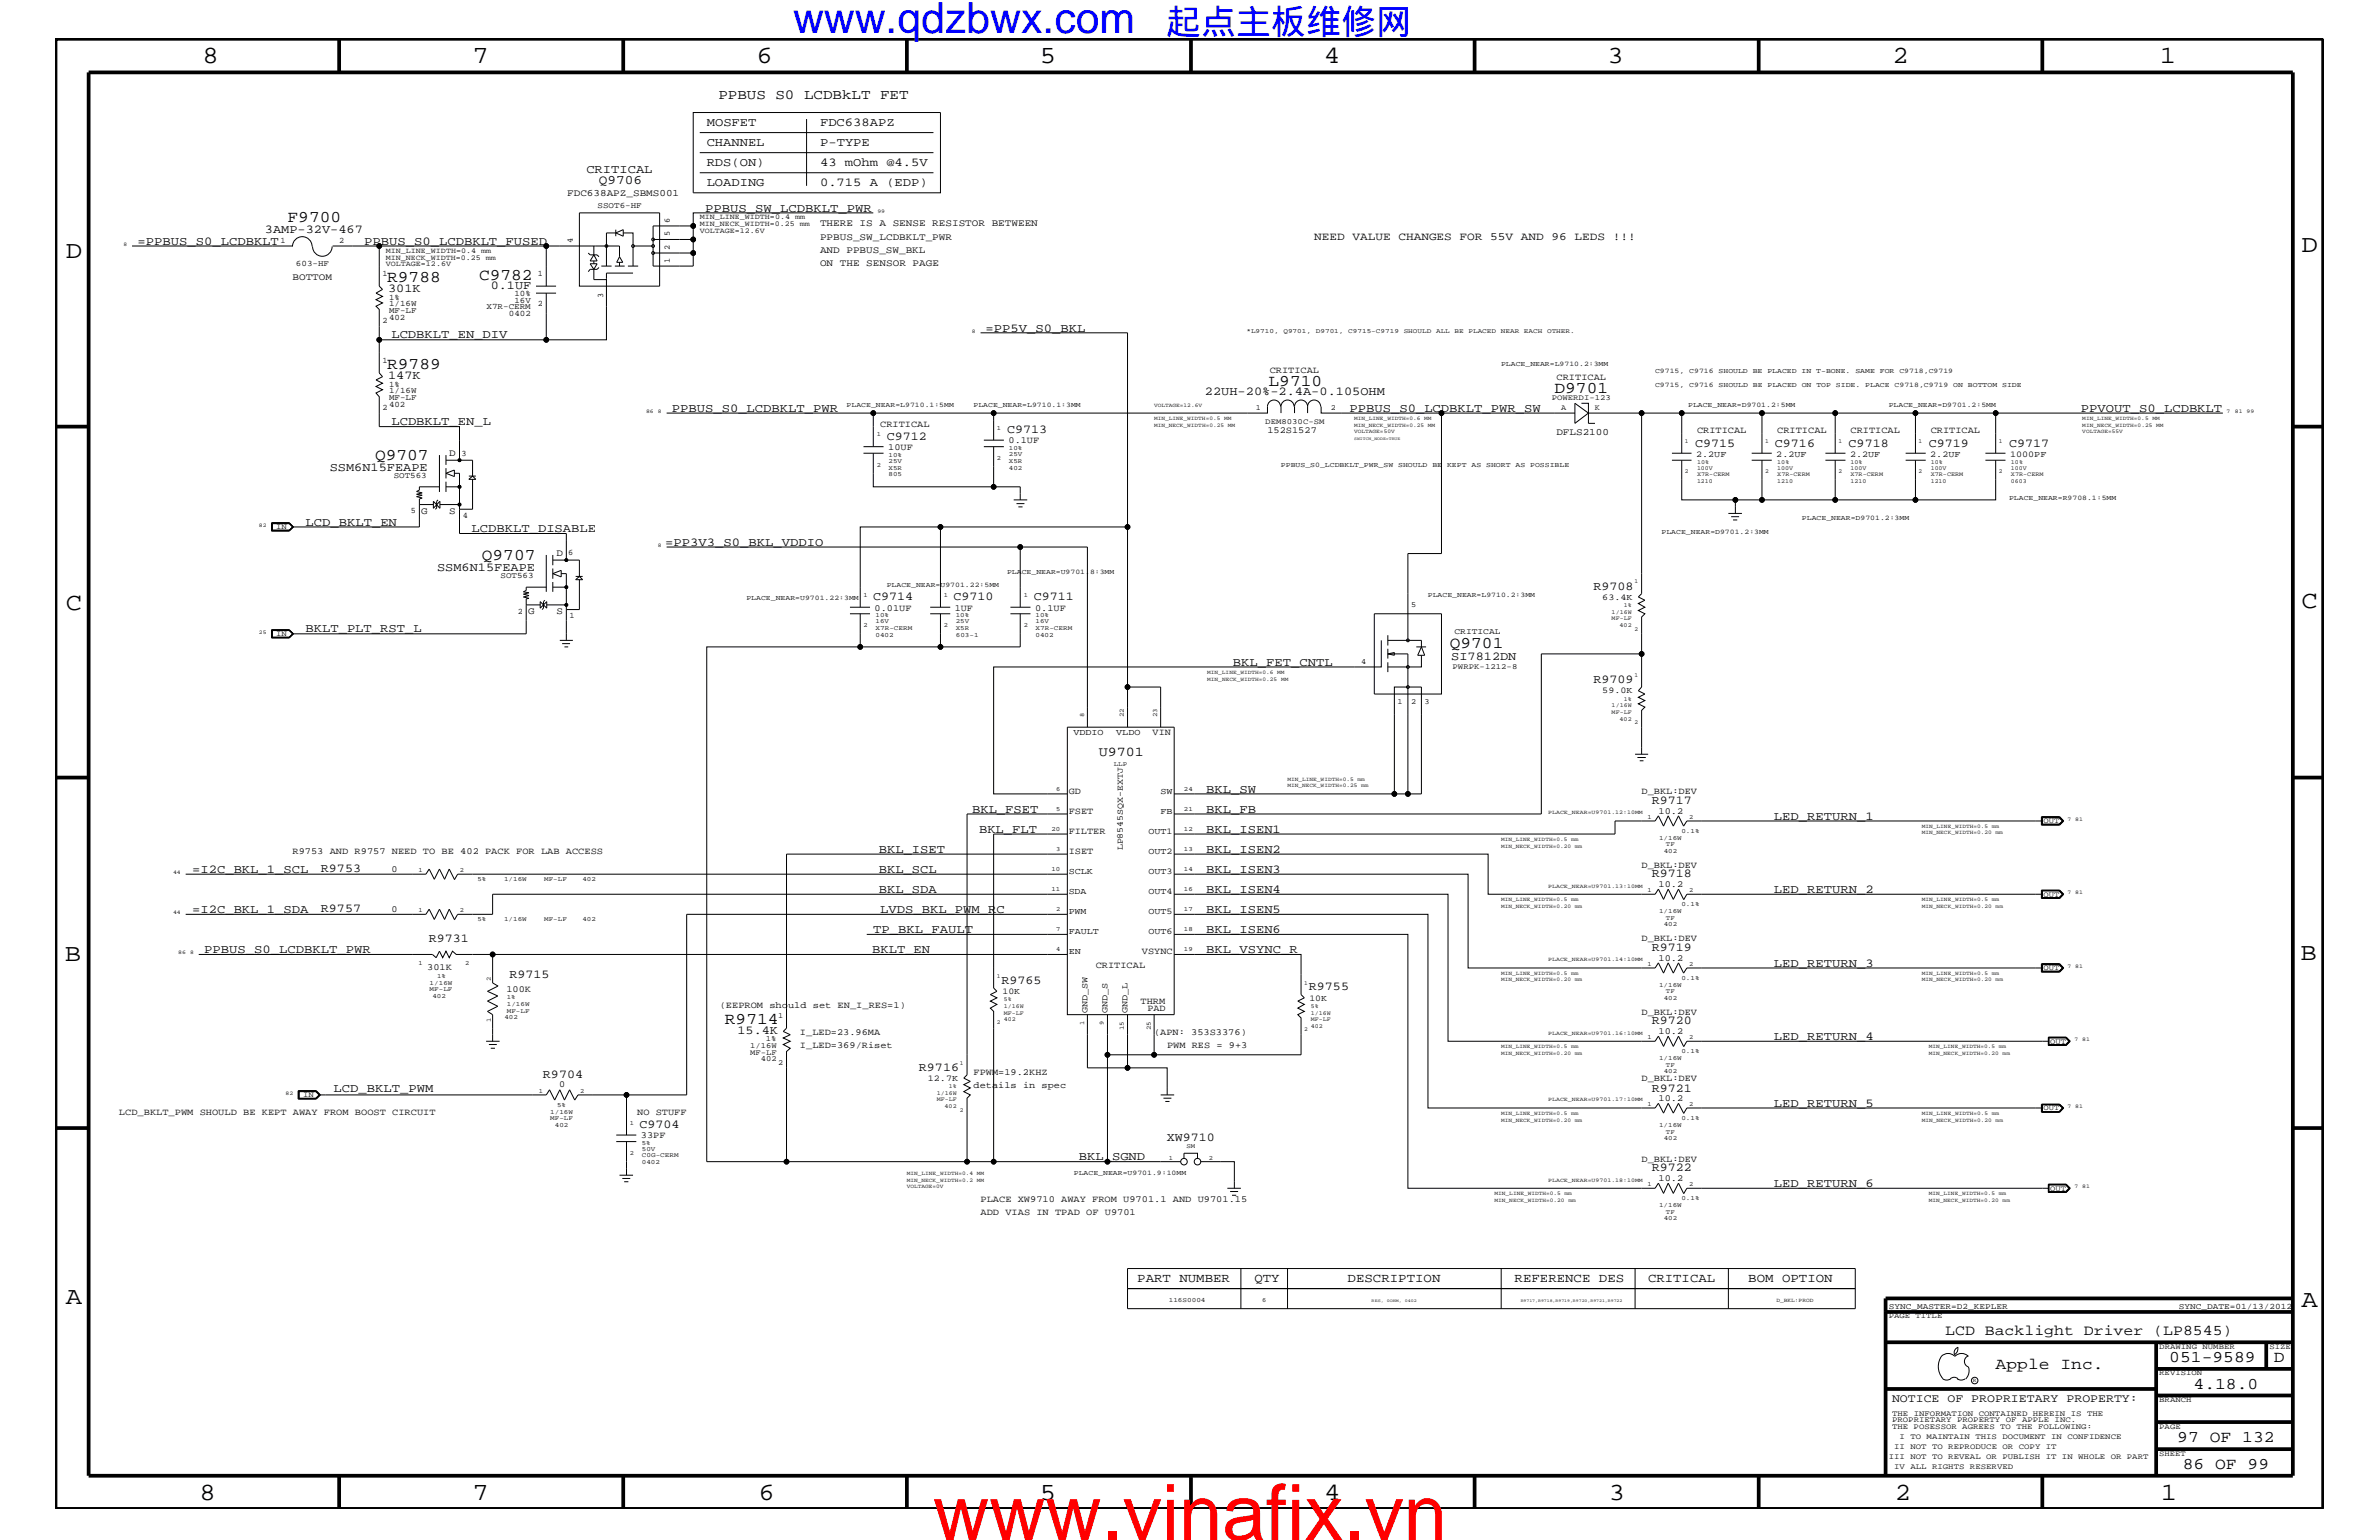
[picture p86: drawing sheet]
<svg xmlns="http://www.w3.org/2000/svg" width="432mm" height="279mm" viewBox="0 0 432 279" stroke-linecap="round" stroke-linejoin="round" font-family="sans-serif">
<defs><g id="words">
<text font-size="14.1" fill="#f00" x="169.3" y="279.4">www.vinafix.vn</text>
<text font-size="7.8" fill="#00f" x="143.9" y="6">www.qdzbwx.com</text>
<text font-size="6.3" fill="#00f" x="211.7" y="6.2">起点主板维修网</text>
<g font-size="4.5">
<text x="36.7" y="11.5">8</text>
<text x="85.8" y="11.5">7</text>
<text x="137.3" y="11.5">6</text>
<text x="188.7" y="11.5">5</text>
<text x="240.3" y="11.5">4</text>
<text x="291.8" y="11.5">3</text>
<text x="343.5" y="11.5">2</text>
<text x="392" y="11.5">1</text>
<text x="11.9" y="46.8">D</text>
<text x="417.7" y="45.7">D</text>
<text x="11.9" y="110.6">C</text>
<text x="417.7" y="110.3">C</text>
<text x="11.8" y="174.3">B</text>
<text x="417.6" y="174.2">B</text>
<text x="11.9" y="236.7">A</text>
<text x="417.7" y="237.1">A</text>
<text x="36.2" y="272.1">8</text>
<text x="85.8" y="272.1">7</text>
<text x="137.7" y="272.1">6</text>
<text x="188.7" y="272.1">5</text>
<text x="240.4" y="272.1">4</text>
<text x="292" y="272.1">3</text>
<text x="343.9" y="272.1">2</text>
<text x="392.2" y="272.1">1</text>
</g>
<g font-size="3">
<text x="52.2" y="40.3">F9700</text>
<text x="70.3" y="51.3">R9788</text>
<text x="87" y="50.7">C9782</text>
<text x="70.3" y="67">R9789</text>
<text x="230.3" y="70">L9710</text>
<text x="282.2" y="71.2">D9701</text>
<text x="68.1" y="83.5">Q9707</text>
<text x="87.5" y="101.6">Q9707</text>
<text x="263.1" y="117.5">Q9701</text>
<text x="131.6" y="185.8">R9714</text>
<text x="362.2" y="248.4">Apple Inc.</text>
<text x="393.7" y="247.1">051-9589</text>
<text x="398.1" y="252">4.18.0</text>
<text x="412.7" y="247.1">D</text>
<text x="395.2" y="261.6">97 OF 132</text>
<text x="396.2" y="266.6">86 OF 99</text>
</g>
<text font-size="2.7" x="353.1" y="242.3">LCD Backlight Driver (LP8545)</text>
<g font-size="2.5">
<text x="130.4" y="18">PPBUS S0 LCDBkLT FET</text>
<text x="199.4" y="137.2">U9701</text>
</g>
<text font-size="2.4" x="108.7" y="33.4">Q9706</text>
<g font-size="2.3">
<text x="206.4" y="232.6">PART NUMBER</text>
<text x="227.7" y="232.6">QTY</text>
<text x="244.6" y="232.6">DESCRIPTION</text>
<text x="274.9" y="232.6">REFERENCE DES</text>
<text x="299.1" y="232.6">CRITICAL</text>
<text x="317.3" y="232.6">BOM OPTION</text>
</g>
<g font-size="2.2">
<text x="128.3" y="22.9">MOSFET</text>
<text x="148.8" y="22.9">FDC638APZ</text>
<text x="128.3" y="26.5">CHANNEL</text>
<text x="148.8" y="26.5">P-TYPE</text>
<text x="106.4" y="31.4">CRITICAL</text>
<text x="128.3" y="33.7">LOADING</text>
<text x="128.3" y="30.2">RDS(ON)</text>
<text x="148.8" y="33.7">0.715 A (EDP)</text>
<text x="148.8" y="30.2">43 mOhm @4.5V</text>
<text x="128" y="38.4">PPBUS_SW_LCDBKLT_PWR</text>
<text x="25" y="44.4">=PPBUS_S0_LCDBKLT</text>
<text x="48.1" y="42.3">3AMP-32V-467</text>
<text x="66.1" y="44.4">PPBUS_S0_LCDBKLT_FUSED</text>
<text x="70.4" y="53">301K</text>
<text x="89.1" y="52.5">0.1UF</text>
<text x="71" y="61.4">LCDBKLT_EN_DIV</text>
<text x="178.9" y="60.2">=PP5V_S0_BKL</text>
<text x="70.4" y="68.8">147K</text>
<text x="218.7" y="71.7">22UH-20%-2.4A-0.105OHM</text>
<text x="71" y="77.2">LCDBKLT_EN_L</text>
<text x="121.9" y="74.7">PPBUS_S0_LCDBKLT_PWR</text>
<text x="244.9" y="74.7">PPBUS_S0_LCDBKLT_PWR_SW</text>
<text x="377.7" y="74.7">PPVOUT_S0_LCDBKLT</text>
<text x="161" y="79.9">C9712</text>
<text x="182.8" y="78.6">C9713</text>
<text x="307.7" y="81.1">C9715</text>
<text x="322.2" y="81.1">C9716</text>
<text x="335.5" y="81.1">C9718</text>
<text x="350.1" y="81.1">C9719</text>
<text x="364.7" y="81.1">C9717</text>
<text x="59.9" y="85.4">SSM6N15FEAPE</text>
<text x="55.5" y="95.4">LCD_BKLT_EN</text>
<text x="85.6" y="96.5">LCDBKLT_DISABLE</text>
<text x="120.7" y="99">=PP3V3_S0_BKL_VDDIO</text>
<text x="79.3" y="103.6">SSM6N15FEAPE</text>
<text x="289.2" y="107">R9708</text>
<text x="158.5" y="108.9">C9714</text>
<text x="173.1" y="108.9">C9710</text>
<text x="187.6" y="108.9">C9711</text>
<text x="55.5" y="114.8">BKLT_PLT_RST_L</text>
<text x="263.4" y="119.7">SI7812DN</text>
<text x="223.8" y="120.8">BKL_FET_CNTL</text>
<text x="289.2" y="124">R9709</text>
<text x="218.9" y="143.9">BKL_SW</text>
<text x="176.4" y="147.5">BKL_FSET</text>
<text x="218.9" y="147.5">BKL_FB</text>
<text x="299.8" y="145.9">R9717</text>
<text x="322" y="148.7">LED_RETURN_1</text>
<text x="159.5" y="154.7">BKL_ISET</text>
<text x="177.7" y="151.1">BKL_FLT</text>
<text x="218.9" y="154.7">BKL_ISEN2</text>
<text x="218.9" y="151.1">BKL_ISEN1</text>
<text x="34.9" y="158.4">=I2C_BKL_1_SCL</text>
<text x="58.3" y="158.3">R9753</text>
<text x="159.5" y="158.4">BKL_SCL</text>
<text x="159.5" y="162">BKL_SDA</text>
<text x="218.9" y="162">BKL_ISEN4</text>
<text x="218.9" y="158.4">BKL_ISEN3</text>
<text x="299.8" y="159.2">R9718</text>
<text x="322" y="162">LED_RETURN_2</text>
<text x="34.9" y="165.6">=I2C_BKL_1_SDA</text>
<text x="58.3" y="165.6">R9757</text>
<text x="159.8" y="165.6">LVDS_BKL_PWM_RC</text>
<text x="218.9" y="165.6">BKL_ISEN5</text>
<text x="37.1" y="172.9">PPBUS_S0_LCDBKLT_PWR</text>
<text x="77.8" y="171">R9731</text>
<text x="158.3" y="172.9">BKLT_EN</text>
<text x="158.5" y="169.3">TP_BKL_FAULT</text>
<text x="218.9" y="172.9">BKL_VSYNC_R</text>
<text x="218.9" y="169.3">BKL_ISEN6</text>
<text x="299.8" y="172.6">R9719</text>
<text x="92.5" y="177.4">R9715</text>
<text x="181.8" y="178.5">R9765</text>
<text x="237.6" y="179.7">R9755</text>
<text x="322" y="175.4">LED_RETURN_3</text>
<text x="299.8" y="185.9">R9720</text>
<text x="133.9" y="187.6">15.4K</text>
<text x="322" y="188.7">LED_RETURN_4</text>
<text x="98.6" y="195.6">R9704</text>
<text x="166.8" y="194.3">R9716</text>
<text x="60.5" y="198.1">LCD_BKLT_PWM</text>
<text x="299.8" y="198.1">R9721</text>
<text x="322" y="200.9">LED_RETURN_5</text>
<text x="116.1" y="204.7">C9704</text>
<text x="211.8" y="207">XW9710</text>
<text x="195.8" y="210.5">BKL_SGND</text>
<text x="299.8" y="212.5">R9722</text>
<text x="322" y="215.3">LED_RETURN_6</text>
</g>
<text font-size="2.1" x="343.4" y="254.4">NOTICE OF PROPRIETARY PROPERTY:</text>
<text font-size="2" x="238.5" y="43.5">NEED VALUE CHANGES FOR 55V AND 96 LEDS !!!</text>
<g font-size="1.8">
<text x="103" y="35.6">FDC638APZ_SBMS001</text>
<text x="148.8" y="41">THERE IS A SENSE RESISTOR BETWEEN</text>
<text x="148.8" y="43.5">PPBUS_SW_LCDBKLT_PWR</text>
<text x="148.8" y="45.9">AND PPBUS_SW_BKL</text>
<text x="53.1" y="50.7">BOTTOM</text>
<text x="148.8" y="48.3">ON THE SENSOR PAGE</text>
<text x="81.5" y="82.7">D</text>
<text x="282.5" y="78.9">DFLS2100</text>
<text x="76.5" y="93.3">G</text>
<text x="81.5" y="93.3">S</text>
<text x="101" y="101">D</text>
<text x="95.8" y="111.4">G</text>
<text x="101" y="111.4">S</text>
</g>
<g font-size="1.7">
<text x="230.5" y="67.7">CRITICAL</text>
<text x="282.5" y="68.9">CRITICAL</text>
<text x="159.8" y="77.4">CRITICAL</text>
<text x="161.2" y="81.6">10UF</text>
<text x="183" y="80.5">0.1UF</text>
<text x="230" y="78.6">152S1527</text>
<text x="308" y="78.6">CRITICAL</text>
<text x="322.6" y="78.6">CRITICAL</text>
<text x="335.9" y="78.6">CRITICAL</text>
<text x="350.4" y="78.6">CRITICAL</text>
<text x="158.7" y="110.8">0.01UF</text>
<text x="173.3" y="110.8">1UF</text>
<text x="187.9" y="110.8">0.1UF</text>
<text x="209.2" y="133.4">VIN</text>
<text x="194" y="147.7">FSET</text>
<text x="194" y="144">GD</text>
<text x="297.9" y="144">D_BKL:DEV</text>
<text x="301" y="147.6">10.2</text>
<text x="53.1" y="155">R9753 AND R9757 NEED TO BE 402 PACK FOR LAB ACCESS</text>
<text x="194" y="151.3">FILTER</text>
<text x="194" y="155">ISET</text>
<text x="71.1" y="158.2">0</text>
<text x="297.9" y="157.4">D_BKL:DEV</text>
<text x="301" y="160.9">10.2</text>
<text x="71.1" y="165.4">0</text>
<text x="207.3" y="173.2">VSYNC</text>
<text x="297.9" y="170.7">D_BKL:DEV</text>
<text x="77.6" y="176">301K</text>
<text x="91.9" y="179.9">100K</text>
<text x="198.9" y="175.6">CRITICAL</text>
<text x="301" y="174.3">10.2</text>
<text x="130.6" y="182.9">(EEPROM should set EN_I_RES=1)</text>
<text x="207" y="182.1">THRM</text>
<text x="208.3" y="183.5">PAD</text>
<text x="297.9" y="184.1">D_BKL:DEV</text>
<text x="145.2" y="187.7">I_LED=23.96MA</text>
<text x="145.2" y="190.2">I_LED=369/Riset</text>
<text x="209.5" y="187.7">(APN: 353S3376)</text>
<text x="211.8" y="190.2">PWM RES = 9+3</text>
<text x="301" y="187.6">10.2</text>
<text x="101.5" y="197.3">0</text>
<text x="176.7" y="197.4">details in spec</text>
<text x="176.7" y="195">FPWM=19.2KHZ</text>
<text x="297.9" y="196.2">D_BKL:DEV</text>
<text x="21.6" y="202.3">LCD_BKLT_PWM SHOULD BE KEPT AWAY FROM BOOST CIRCUIT</text>
<text x="115.7" y="202.3">NO STUFF</text>
<text x="301" y="199.8">10.2</text>
<text x="116.3" y="206.5">33PF</text>
<text x="297.9" y="210.8">D_BKL:DEV</text>
<text x="301" y="214.2">10.2</text>
<text x="178" y="218">PLACE XW9710 AWAY FROM U9701.1 AND U9701.15</text>
<text x="178" y="220.4">ADD VIAS IN TPAD OF U9701</text>
</g>
<g font-size="1.6">
<text x="307.8" y="82.8">2.2UF</text>
<text x="322.4" y="82.8">2.2UF</text>
<text x="335.8" y="82.8">2.2UF</text>
<text x="350.4" y="82.8">2.2UF</text>
<text x="364.8" y="82.8">1000PF</text>
<text x="290.8" y="108.8">63.4K</text>
<text x="290.8" y="125.8">59.0K</text>
<text x="194.8" y="133.4">VDDIO</text>
<text x="202.6" y="133.4">VLDO</text>
<text x="210.7" y="147.7">FB</text>
<text x="210.7" y="144">SW</text>
<text x="203.8" y="154.3" transform="rotate(-90 203.8 154.3)">LP8545SQX-EXTJ</text>
<text x="208.4" y="151.3">OUT1</text>
<text x="208.4" y="155">OUT2</text>
<text x="194" y="158.6">SCLK</text>
<text x="208.4" y="158.6">OUT3</text>
<text x="194" y="165.9">PWM</text>
<text x="194" y="162.2">SDA</text>
<text x="208.4" y="162.2">OUT4</text>
<text x="208.4" y="165.9">OUT5</text>
<text x="194" y="173.2">EN</text>
<text x="194" y="169.5">FAULT</text>
<text x="208.4" y="169.5">OUT6</text>
<text x="181.9" y="180.4">10K</text>
<text x="197.4" y="183.8" transform="rotate(-90 197.4 183.8)">GND_SW</text>
<text x="201" y="183.8" transform="rotate(-90 201 183.8)">GND_S</text>
<text x="204.6" y="183.8" transform="rotate(-90 204.6 183.8)">GND_L</text>
<text x="237.7" y="181.6">10K</text>
<text x="168.4" y="196.1">12.7K</text>
</g>
<g font-size="1.5">
<text x="108.5" y="37.8">SSOT6-HF</text>
<text x="121.6" y="40.4" transform="rotate(-90 121.6 40.4)">6</text>
<text x="50.9" y="44.1">1</text>
<text x="61.6" y="44.1">2</text>
<text x="104" y="44.1" transform="rotate(-90 104 44.1)">4</text>
<text x="121.6" y="47.7" transform="rotate(-90 121.6 47.7)">1</text>
<text x="121.6" y="45.3" transform="rotate(-90 121.6 45.3)">2</text>
<text x="121.6" y="42.9" transform="rotate(-90 121.6 42.9)">5</text>
<text x="53.7" y="48.3">603-HF</text>
<text x="69.4" y="50.2">1</text>
<text x="93.4" y="53.8">10%</text>
<text x="97.6" y="50.2">1</text>
<text x="69.4" y="58.6">2</text>
<text x="70.6" y="58">402</text>
<text x="70.6" y="55.6">1/16W</text>
<text x="70.6" y="54.4">1%</text>
<text x="70.6" y="56.8">MF-LF</text>
<text x="88.3" y="56.1">X7R-CERM</text>
<text x="92.4" y="57.3">0402</text>
<text x="93.4" y="54.9">16V</text>
<text x="97.6" y="55.6">2</text>
<text x="109.5" y="54.1" transform="rotate(-90 109.5 54.1)">3</text>
<text x="69.4" y="65.9">1</text>
<text x="70.6" y="71.3">1/16W</text>
<text x="70.6" y="70.1">1%</text>
<text x="69.4" y="74.4">2</text>
<text x="70.6" y="73.8">402</text>
<text x="70.6" y="72.6">MF-LF</text>
<text x="83.7" y="82.7">3</text>
<text x="71.5" y="86.7">SOT563</text>
<text x="74.6" y="93.2">5</text>
<text x="84" y="93.9">4</text>
<text x="103.1" y="100.8">6</text>
<text x="90.8" y="104.9">SOT563</text>
<text x="94" y="111.4">2</text>
<text x="103.4" y="112">1</text>
<text x="264" y="115">CRITICAL</text>
<text x="342.8" y="237.4">SYNC_MASTER=D2_KEPLER</text>
<text x="395.5" y="237.4">SYNC_DATE=01/13/2012</text>
</g>
<g font-size="1.4">
<text x="127" y="39.8">MIN_LINE_WIDTH=0.4 mm</text>
<text x="127" y="41">MIN_NECK_WIDTH=0.25 mm</text>
<text x="70" y="47.1">MIN_NECK_WIDTH=0.25 mm</text>
<text x="70" y="45.9">MIN_LINE_WIDTH=0.4 mm</text>
<text x="127" y="42.3">VOLTAGE=12.6V</text>
<text x="70" y="48.3">VOLTAGE=12.6V</text>
<text x="227.9" y="74.4">1</text>
<text x="229.7" y="76.9">DEM8030C-SM</text>
<text x="241.6" y="74.4">2</text>
<text x="281.6" y="72.6">POWERDI-123</text>
<text x="283.4" y="74.4">A</text>
<text x="289.5" y="74.4">K</text>
<text x="50.1" y="96">IN</text>
<text x="256.1" y="110.2">5</text>
<text x="50.1" y="115.3">IN</text>
<text x="247.1" y="120.4">4</text>
<text x="263.7" y="121.4">PWRPK-1212-8</text>
<text x="253.7" y="127.7">1</text>
<text x="256.1" y="127.7">2</text>
<text x="258.6" y="127.7">3</text>
<text x="370.9" y="149.3">OUT</text>
<text x="370.9" y="162.7">OUT</text>
<text x="370.9" y="176">OUT</text>
<text x="141.2" y="184.7">1</text>
<text x="136.1" y="191.4">MF-LF</text>
<text x="136.1" y="190.2">1/16W</text>
<text x="139" y="188.9">1%</text>
<text x="372.1" y="189.3">OUT</text>
<text x="138.1" y="192.6">402</text>
<text x="141.2" y="193.2">2</text>
<text x="55" y="199">IN</text>
<text x="370.9" y="201.5">OUT</text>
<text x="372.1" y="216">OUT</text>
<text x="342.8" y="239.2">PAGE TITLE</text>
<text x="391.9" y="244.7">DRAWING NUMBER</text>
<text x="411.9" y="244.7">SIZE</text>
<text x="391.9" y="249.5">REVISION</text>
<text x="343.4" y="256.8">THE INFORMATION CONTAINED HEREIN IS THE</text>
<text x="391.9" y="254.4">BRANCH</text>
<text x="343.4" y="258">PROPRIETARY PROPERTY OF APPLE INC.</text>
<text x="343.4" y="259.3">THE POSESSOR AGREES TO THE FOLLOWING:</text>
<text x="343.8" y="262.9">II NOT TO REPRODUCE OR COPY IT</text>
<text x="344.8" y="261.1">I TO MAINTAIN THIS DOCUMENT IN CONFIDENCE</text>
<text x="391.9" y="259.3">PAGE</text>
<text x="342.8" y="264.7">III NOT TO REVEAL OR PUBLISH IT IN WHOLE OR PART</text>
<text x="343.8" y="266.6">IV ALL RIGHTS RESERVED</text>
<text x="391.9" y="264.1">SHEET</text>
</g>
<g font-size="1.3">
<text x="272.5" y="66.5">PLACE_NEAR=L9710.2:3MM</text>
<text x="300.4" y="70.1">C9715, C9716 SHOULD BE PLACED ON TOP SIDE. PLACE C9718,C9719 ON BOTTOM SIDE</text>
<text x="300.4" y="67.7">C9715, C9716 SHOULD BE PLACED IN T-BONE. SAME FOR C9718,C9719</text>
<text x="153.7" y="73.8">PLACE_NEAR=L9710.1:5MM</text>
<text x="176.7" y="73.8">PLACE_NEAR=L9710.1:3MM</text>
<text x="306.4" y="73.8">PLACE_NEAR=D9701.2:5MM</text>
<text x="342.8" y="73.8">PLACE_NEAR=D9701.2:5MM</text>
<text x="232.5" y="84.7">PPBUS_S0_LCDBKLT_PWR_SW SHOULD BE KEPT AS SHORT AS POSSIBLE</text>
<text x="327.1" y="94.3">PLACE_NEAR=D9701.2:3MM</text>
<text x="364.7" y="90.7">PLACE_NEAR=R9708.1:5MM</text>
<text x="301.6" y="96.8">PLACE_NEAR=D9701.2:3MM</text>
<text x="161" y="106.5">PLACE_NEAR=U9701.22:5MM</text>
<text x="182.8" y="104.1">PLACE_NEAR=U9701.8:3MM</text>
<text x="135.5" y="108.9">PLACE_NEAR=U9701.22:3MM</text>
<text x="259.2" y="108.3">PLACE_NEAR=L9710.2:3MM</text>
<text x="194.9" y="213.2">PLACE_NEAR=U9701.9:10MM</text>
</g>
<g font-size="1.2">
<text x="226.2" y="60.4">*L9710,</text>
<text x="232.9" y="60.4">Q9701,</text>
<text x="238.8" y="60.4">D9701,</text>
<text x="244.7" y="60.4">C9715-C9719</text>
<text x="254.8" y="60.4">SHOULD</text>
<text x="260.7" y="60.4">ALL</text>
<text x="264" y="60.4">BE</text>
<text x="266.5" y="60.4">PLACED</text>
<text x="272.4" y="60.4">NEAR</text>
<text x="276.6" y="60.4">EACH</text>
<text x="280.8" y="60.4">OTHER.</text>
<text x="159.2" y="79.2">1</text>
<text x="161.3" y="82.8">10%</text>
<text x="161.3" y="83.9">25V</text>
<text x="180.9" y="78">1</text>
<text x="180.9" y="83.5">2</text>
<text x="183.1" y="81.6">10%</text>
<text x="183.1" y="83.9">X5R</text>
<text x="183.1" y="82.7">25V</text>
<text x="159.2" y="84.7">2</text>
<text x="161.3" y="85.2">X5R</text>
<text x="161.3" y="86.4">805</text>
<text x="183.1" y="85.2">402</text>
<text x="156.7" y="108.3">1</text>
<text x="156.7" y="113.7">2</text>
<text x="158.9" y="112">10%</text>
<text x="158.9" y="113.1">16V</text>
<text x="171.3" y="108.3">1</text>
<text x="171.3" y="113.7">2</text>
<text x="173.5" y="112">10%</text>
<text x="173.5" y="113.1">25V</text>
<text x="185.8" y="108.3">1</text>
<text x="185.8" y="113.7">2</text>
<text x="188" y="112">10%</text>
<text x="188" y="113.1">16V</text>
<text x="158.9" y="115.5">0402</text>
<text x="158.9" y="114.2">X7R-CERM</text>
<text x="173.5" y="114.2">X5R</text>
<text x="173.5" y="115.5">603-1</text>
<text x="188" y="115.5">0402</text>
<text x="188" y="114.2">X7R-CERM</text>
<text x="196.8" y="130.2" transform="rotate(-90 196.8 130.2)">8</text>
<text x="204" y="130.2" transform="rotate(-90 204 130.2)">22</text>
<text x="210.1" y="130.2" transform="rotate(-90 210.1 130.2)">23</text>
<text x="191.7" y="143.5">6</text>
<text x="202.1" y="139">LLP</text>
<text x="214.9" y="143.5">24</text>
<text x="191.7" y="147.1">5</text>
<text x="214.9" y="147.1">21</text>
<text x="299" y="148.5">1</text>
<text x="306.6" y="148.5">2</text>
<text x="190.8" y="150.7">20</text>
<text x="191.7" y="154.4">3</text>
<text x="214.9" y="150.7">12</text>
<text x="214.9" y="154.4">13</text>
<text x="301.1" y="152.3">1/16W</text>
<text x="302" y="154.7">402</text>
<text x="302.4" y="153.5">TF</text>
<text x="305.2" y="151.1">0.1%</text>
<text x="75.9" y="158.3">1</text>
<text x="83.5" y="158.3">2</text>
<text x="86.7" y="159.9">5%</text>
<text x="91.5" y="159.9">1/16W</text>
<text x="98.8" y="159.9">MF-LF</text>
<text x="105.7" y="159.9">402</text>
<text x="190.8" y="158">10</text>
<text x="190.8" y="161.7">11</text>
<text x="214.9" y="158">14</text>
<text x="214.9" y="161.7">16</text>
<text x="299" y="161.9">1</text>
<text x="306.6" y="161.9">2</text>
<text x="75.9" y="165.6">1</text>
<text x="83.5" y="165.6">2</text>
<text x="86.7" y="167.1">5%</text>
<text x="91.5" y="167.1">1/16W</text>
<text x="98.8" y="167.1">MF-LF</text>
<text x="105.7" y="167.1">402</text>
<text x="191.7" y="165.3">2</text>
<text x="214.9" y="165.3">17</text>
<text x="301.1" y="165.6">1/16W</text>
<text x="302.4" y="166.9">TF</text>
<text x="305.2" y="164.5">0.1%</text>
<text x="191.7" y="172.6">4</text>
<text x="191.7" y="168.9">7</text>
<text x="214.9" y="168.9">18</text>
<text x="214.9" y="172.6">19</text>
<text x="302" y="168.1">402</text>
<text x="75.9" y="175">1</text>
<text x="78" y="178.7">1/16W</text>
<text x="78" y="179.9">MF-LF</text>
<text x="79.3" y="177.4">1%</text>
<text x="84.4" y="175">2</text>
<text x="89.1" y="177.9" transform="rotate(-90 89.1 177.9)">2</text>
<text x="299" y="175.2">1</text>
<text x="301.1" y="179">1/16W</text>
<text x="305.2" y="177.7">0.1%</text>
<text x="306.6" y="175.2">2</text>
<text x="78.5" y="181">402</text>
<text x="89.1" y="185.4" transform="rotate(-90 89.1 185.4)">1</text>
<text x="91.6" y="184.9">402</text>
<text x="92" y="183.8">MF-LF</text>
<text x="92" y="182.5">1/16W</text>
<text x="92" y="181.3">1%</text>
<text x="302" y="181.4">402</text>
<text x="302.4" y="180.2">TF</text>
<text x="196.8" y="186" transform="rotate(-90 196.8 186)">1</text>
<text x="200.3" y="186" transform="rotate(-90 200.3 186)">9</text>
<text x="204" y="186.9" transform="rotate(-90 204 186.9)">15</text>
<text x="208.9" y="186.9" transform="rotate(-90 208.9 186.9)">25</text>
<text x="299" y="188.6">1</text>
<text x="305.2" y="191.1">0.1%</text>
<text x="306.6" y="188.6">2</text>
<text x="301.1" y="192.3">1/16W</text>
<text x="302" y="194.8">402</text>
<text x="302.4" y="193.6">TF</text>
<text x="97.8" y="198.2">1</text>
<text x="99.9" y="203.2">MF-LF</text>
<text x="99.9" y="202">1/16W</text>
<text x="101.1" y="200.9">5%</text>
<text x="105.3" y="198.2">2</text>
<text x="299" y="200.7">1</text>
<text x="305.2" y="203.2">0.1%</text>
<text x="306.6" y="200.7">2</text>
<text x="100.7" y="204.4">402</text>
<text x="114.3" y="204.1">1</text>
<text x="114.3" y="209.6">2</text>
<text x="116.5" y="207.7">5%</text>
<text x="116.5" y="208.8">50V</text>
<text x="215.3" y="208.3">SM</text>
<text x="301.1" y="204.4">1/16W</text>
<text x="302" y="206.9">402</text>
<text x="302.4" y="205.7">TF</text>
<text x="116.5" y="211.3">0402</text>
<text x="116.5" y="210">C0G-CERM</text>
<text x="212.1" y="210.4">1</text>
<text x="219.4" y="210.4">2</text>
<text x="299" y="215.3">1</text>
<text x="306.6" y="215.3">2</text>
<text x="301.1" y="219">1/16W</text>
<text x="302" y="221.4">402</text>
<text x="302.4" y="220.2">TF</text>
<text x="305.2" y="217.8">0.1%</text>
<text x="212.1" y="236.2">116S0004</text>
<text x="229.1" y="236.2">6</text>
</g>
<g font-size="1.1">
<text x="305.8" y="80.5">1</text>
<text x="320.4" y="80.5">1</text>
<text x="333.7" y="80.5">1</text>
<text x="348.2" y="80.5">1</text>
<text x="362.8" y="80.5">1</text>
<text x="305.8" y="85.9">2</text>
<text x="308" y="84.1">10%</text>
<text x="308" y="85.2">100V</text>
<text x="308" y="86.4">X7R-CERM</text>
<text x="308" y="87.6">1210</text>
<text x="320.4" y="85.9">2</text>
<text x="322.6" y="84.1">10%</text>
<text x="322.6" y="85.2">100V</text>
<text x="322.6" y="86.4">X7R-CERM</text>
<text x="322.6" y="87.6">1210</text>
<text x="333.7" y="85.9">2</text>
<text x="335.9" y="84.1">10%</text>
<text x="335.9" y="85.2">100V</text>
<text x="335.9" y="87.6">1210</text>
<text x="335.9" y="86.4">X7R-CERM</text>
<text x="348.2" y="85.9">2</text>
<text x="350.4" y="84.1">10%</text>
<text x="350.4" y="85.2">100V</text>
<text x="350.4" y="87.6">1210</text>
<text x="350.4" y="86.4">X7R-CERM</text>
<text x="362.8" y="85.9">2</text>
<text x="365" y="84.1">10%</text>
<text x="365" y="87.6">0603</text>
<text x="365" y="86.4">X7R-CERM</text>
<text x="365" y="85.2">100V</text>
<text x="296.7" y="105.9">1</text>
<text x="292.5" y="111.4">1/16W</text>
<text x="292.5" y="112.6">MF-LF</text>
<text x="294" y="113.7">402</text>
<text x="294.7" y="110.2">1%</text>
<text x="296.7" y="114.4">2</text>
<text x="296.7" y="122.9">1</text>
<text x="292.5" y="128.3">1/16W</text>
<text x="292.5" y="129.6">MF-LF</text>
<text x="294" y="130.8">402</text>
<text x="294.7" y="127.1">1%</text>
<text x="296.7" y="131.3">2</text>
<text x="180.9" y="177.4">1</text>
<text x="236.7" y="178.7">1</text>
<text x="180.9" y="185.9">2</text>
<text x="182.2" y="185.3">402</text>
<text x="182.2" y="181.6">5%</text>
<text x="182.2" y="182.9">1/16W</text>
<text x="182.2" y="184.1">MF-LF</text>
<text x="237.9" y="182.9">5%</text>
<text x="237.9" y="185.3">MF-LF</text>
<text x="237.9" y="184.1">1/16W</text>
<text x="236.7" y="187.1">2</text>
<text x="237.9" y="186.5">402</text>
<text x="172.2" y="197.4">1%</text>
<text x="174.2" y="193.2">1</text>
<text x="170" y="198.7">1/16W</text>
<text x="170" y="199.8">MF-LF</text>
<text x="171.4" y="201">402</text>
<text x="174.2" y="201.7">2</text>
</g>
<g font-size="1">
<text x="159.3" y="38.6">99</text>
<text x="22.4" y="44.6">8</text>
<text x="176.4" y="60.4">8</text>
<text x="117.3" y="75">86 8</text>
<text x="209.5" y="76.2">MIN_LINE_WIDTH=0.5 MM</text>
<text x="209.5" y="73.8">VOLTAGE=12.6V</text>
<text x="209.5" y="77.4">MIN_NECK_WIDTH=0.25 MM</text>
<text x="245.8" y="77.4">MIN_NECK_WIDTH=0.25 MM</text>
<text x="245.8" y="76.2">MIN_LINE_WIDTH=0.6 MM</text>
<text x="378" y="76.2">MIN_LINE_WIDTH=0.5 MM</text>
<text x="378" y="77.4">MIN_NECK_WIDTH=0.25 MM</text>
<text x="404.1" y="75">7</text>
<text x="405.6" y="75">81 99</text>
<text x="245.8" y="78.6">VOLTAGE=50V</text>
<text x="378" y="78.6">VOLTAGE=55V</text>
<text x="47" y="95.6">82</text>
<text x="119.4" y="99.3">8</text>
<text x="47" y="115">25</text>
<text x="219.1" y="122.3">MIN_LINE_WIDTH=0.6 MM</text>
<text x="219.1" y="123.5">MIN_NECK_WIDTH=0.25 MM</text>
<text x="233.7" y="142.9">MIN_NECK_WIDTH=0.25 mm</text>
<text x="233.7" y="141.7">MIN_LINE_WIDTH=0.5 mm</text>
<text x="281" y="147.7">PLACE_NEAR=U9701.12:10MM</text>
<text x="375.2" y="149">7</text>
<text x="376.7" y="149">81</text>
<text x="272.5" y="153.8">MIN_NECK_WIDTH=0.20 mm</text>
<text x="272.5" y="152.6">MIN_LINE_WIDTH=0.5 mm</text>
<text x="348.8" y="151.3">MIN_NECK_WIDTH=0.20 mm</text>
<text x="348.8" y="150.1">MIN_LINE_WIDTH=0.5 mm</text>
<text x="31.4" y="158.6">44</text>
<text x="281" y="161.1">PLACE_NEAR=U9701.13:10MM</text>
<text x="31.4" y="165.9">44</text>
<text x="272.5" y="163.5">MIN_LINE_WIDTH=0.5 mm</text>
<text x="272.5" y="164.7">MIN_NECK_WIDTH=0.20 mm</text>
<text x="348.8" y="164.7">MIN_NECK_WIDTH=0.20 mm</text>
<text x="348.8" y="163.5">MIN_LINE_WIDTH=0.5 mm</text>
<text x="375.2" y="162.2">7</text>
<text x="376.7" y="162.2">81</text>
<text x="32.3" y="173.2">86</text>
<text x="34.5" y="173.2">8</text>
<text x="272.5" y="178">MIN_NECK_WIDTH=0.20 mm</text>
<text x="272.5" y="176.8">MIN_LINE_WIDTH=0.5 mm</text>
<text x="281" y="174.4">PLACE_NEAR=U9701.14:10MM</text>
<text x="348.8" y="176.8">MIN_LINE_WIDTH=0.5 mm</text>
<text x="348.8" y="178">MIN_NECK_WIDTH=0.20 mm</text>
<text x="375.2" y="175.6">7</text>
<text x="376.7" y="175.6">81</text>
<text x="272.5" y="190.2">MIN_LINE_WIDTH=0.5 mm</text>
<text x="272.5" y="191.4">MIN_NECK_WIDTH=0.20 mm</text>
<text x="281" y="187.7">PLACE_NEAR=U9701.16:10MM</text>
<text x="350.1" y="191.4">MIN_NECK_WIDTH=0.20 mm</text>
<text x="350.1" y="190.2">MIN_LINE_WIDTH=0.5 mm</text>
<text x="376.5" y="188.9">7</text>
<text x="378" y="188.9">81</text>
<text x="51.8" y="198.7">82</text>
<text x="272.5" y="202.3">MIN_LINE_WIDTH=0.5 mm</text>
<text x="272.5" y="203.5">MIN_NECK_WIDTH=0.20 mm</text>
<text x="281" y="199.8">PLACE_NEAR=U9701.17:10MM</text>
<text x="348.8" y="203.5">MIN_NECK_WIDTH=0.20 mm</text>
<text x="348.8" y="202.3">MIN_LINE_WIDTH=0.5 mm</text>
<text x="375.2" y="201">7</text>
<text x="376.7" y="201">81</text>
<text x="164.6" y="215.6">VOLTAGE=0V</text>
<text x="164.6" y="214.4">MIN_NECK_WIDTH=0.2 MM</text>
<text x="164.6" y="213.2">MIN_LINE_WIDTH=0.4 MM</text>
<text x="281" y="214.4">PLACE_NEAR=U9701.18:10MM</text>
<text x="376.5" y="215.6">7</text>
<text x="378" y="215.6">81</text>
<text x="271.3" y="216.9">MIN_LINE_WIDTH=0.5 mm</text>
<text x="271.3" y="218">MIN_NECK_WIDTH=0.20 mm</text>
<text x="350.1" y="216.9">MIN_LINE_WIDTH=0.5 mm</text>
<text x="350.1" y="218">MIN_NECK_WIDTH=0.20 mm</text>
<text x="322.5" y="236.2">D_BKL:PROD</text>
<text x="358.1" y="250.7">R</text>
</g>
<g font-size=".8">
<text x="245.8" y="79.9">SWITCH_NODE=TRUE</text>
<text x="249" y="236.2">RES,</text>
<text x="251.7" y="236.2">0OHM,</text>
<text x="255" y="236.2">0402</text>
<text x="276" y="236.2">R9717,R9718,R9719,R9720,R9721,R9722</text>
</g>
</g></defs>
<g fill="none" stroke="#000" stroke-width=".18">
<path d="M105.2 38.6h14.5v13.3h-14.5zM125.8 20.4h44.9v14.6h-44.9zM127 27.7h42.4M127 31.3h42.4M127 24.1h42.4M146.4 21.6v12.1M158.5 38.6h-32.7v4.8M24 44.6h29.1M53.1 44.7a1.78 1.78 0 0 1 1.8-1.8 1.78 1.78 0 0 1 1.7 1.8M56.7 44.7a1.78 1.78 0 0 0 1.8 1.8 1.78 1.78 0 0 0 1.8-1.8M60.4 44.6h38.8M68.8 44.6v7.3l.6 .6-1.2 .7 1.2 .6-1.2 .6 1.2 .6-1.2 .6 .6 .5v11.6l.6 .6-1.2 .6 1.2 .6-1.2 .6 1.2 .6-1.2 .6 .6 .7v5.4h14.6v6.1"/>
<path d="M97.3 51.9h3.6M97.3 53.2h3.6M106.8 45.9l.3 .3h1.3l.3 .4M107.8 46.2l.6 1.1h-1.3zM107.8 48.9l.6-1h-1.3l.7 1v1.8h2.3M107.8 44.6v1.6M107.8 47.3v.6M108.7 48.5l-.3 .4h-1.3l-.3 .4M109.1 48.3h1.9M111.6 48.3h1.8M111.8 42.3h-1.7v6M111.8 41.7v1.2"/>
<path d="M111.8 42.3l1.3-.6v1.2zM112.4 46.6v-2h-13.2v7.3M112.4 46.6l.6 1h-1.1zM112.4 47.6v.7M113.1 42.3h1.8v6M114 48.3h1.8M114.9 49.5h-4.8v12.2h-10.9v-8.5M114.9 44.6h3.6M118.5 43.4h7.3v2.5M125.8 41h-7.3v7.3h7.3v-2.4h-7.3M68.8 61.7h30.4M121 74.9h37.5"/>
<path d="M158.5 74.9v6.1M158.5 74.9h21.9v5M178 60.4h26.7v35.2h-34M178.6 79.9h3.6M232.4 73.8a1.19 1.19 0 0 0-1.2-1.2 1.19 1.19 0 0 0-1.1 1.2v1.1h-49.7M234.9 73.8a1.19 1.19 0 0 0-1.2-1.2 1.19 1.19 0 0 0-1.2 1.2v1.1M237.3 73.8a1.19 1.19 0 0 0-1.2-1.2 1.19 1.19 0 0 0-1.1 1.2v1.1M237.3 73.8v1.1M237.3 73.8a1.19 1.19 0 0 1 1.2-1.2 1.19 1.19 0 0 1 1.2 1.2M239.8 73.8v1.1h46.1M261.6 74.9v25.5h-6.1v15.8M287 73.2h1.3v3.6h1.2"/>
<path d="M288.3 74.9l-2.4-1.7v3.6l2.4-1.9h9.7v32.8l-.6 .6 1.2 .6-1.2 .6 1.2 .7-1.2 .6 1.2 .6-.6 .5v12.7l-.6 .7 1.2 .6-1.2 .6 1.2 .6-1.2 .6 1.2 .6-.6 .6v7.9M298 74.9h7.2v7.3M305.2 74.9h14.6v7.3M319.8 74.9h13.3v7.3M333.1 74.9h14.6v7.3M347.7 74.9h14.5v7.3M362.2 74.9h41.3M49.3 94.8h3.2l.8 .8-.8 .8h-3.2zM49.4 94.9h3.1l.7 .7-.7 .6M49.4 94.8v1.5h3.1l.8-.7M49.4 96.2h3.1M53.1 95.6l-.6 .6"/>
<path d="M53.1 95.6l-.6-.6h-3.1v1.2M76.1 91.5h2.6M78.7 90.9v1.3l1.1-1.3v1.3zM79.5 90.7l-.2 .2v1.3l-.3 .2M79.8 88.3h-3.7v.6l-.5 .3 1 .2-1 .3 1 .1-1 .3 1 .3-.5 .1v5.1h-23M79.8 82.6v6.7M79.8 91.5h3.6M80.9 83.5h4.9v2.9M80.9 82.6v1.7M80.9 84.9v1.9M80.9 87.4v1.9M80.9 88.3h2.5"/>
<path d="M80.9 85.9l1.6-.6v1.2zM82.5 85.9h.9v10.9h19.4v4.8M85.1 87l.7-.6 .6 .6zM85.1 86.4h1.3M85.8 87v5.4h-2.4M121 99.2h64.2v11M156.7 82.2h3.7M156.7 81h3.7M178.6 81h3.6M180.4 81v7.3h-21.9v-6.1M180.4 88.3h4.8v2.4M184 90.7h2.4"/>
<path d="M184.5 91.4h1.4M184.8 92h.8M185.2 99.2h12.2v32.7M204.7 95.6v36.3M303.5 83.5h3.5M303.5 82.2h3.5M305.2 83.5v7.2h9.8v2.5M313.7 93.2h2.5M314.2 93.7h1.5M314.6 94.3h.7M317.9 83.5h3.7M317.9 82.2h3.7"/>
<path d="M319.8 83.5v7.2h-4.8M331.3 83.5h3.7M331.3 82.2h3.7M333.1 83.5v7.2h-13.3M345.9 83.5h3.6M345.9 82.2h3.6M347.7 83.5v7.2h-14.6M360.4 83.5h3.6M360.4 82.2h3.6M362.2 83.5v7.2h-14.5M49.3 114.2h3.2l.8 .8-.8 .8h-3.2zM49.4 114.4h3.1l.6 .6-.6 .6h-3.1z"/>
<path d="M52.5 114.3h-3.1v1.4h3.1M52.5 114.3l.7 .7-.7 .7M52.5 114.3l.8 .7M53.3 115l-.8 .7M95.5 109.7h2.5M98 109.2v1.1l1.2-1.1v1.1zM98.9 108.9l-.3 .3v1.1l-.2 .3M99.2 100.7v6.7M99.2 106.5h-3.7v.6l-.5 .3 1 .1-1 .3 1 .3-1 .2 1 .3h-.5v6.4h-42.4M99.2 109.7h3.6M100.3 101.6h4.9v3M100.3 100.7v1.8"/>
<path d="M100.3 103.1v1.9M100.3 105.6v1.8M100.3 106.5h2.5M100.3 104.1l1.6-.6v1.2zM101.6 116.2h2.4M101.9 104.1h.9v12.1M102 116.8h1.5M102.5 117.4h.6M104.5 105.2l.7-.6 .6 .6zM104.5 104.6h1.3M105.2 105.2v5.4h-2.4M154.3 111.4h3.6"/>
<path d="M154.3 110.2h3.6M156.1 117.4h-27.8v93.4h14.5v-20l.6-.6-1.2-.7 1.2-.6-1.2-.6 1.2-.6-1.2-.6 .6-.6v-31.5h50.9M156.1 110.2v-14.6h14.6v14.6M156.1 111.4v6h14.6M168.8 110.2h3.7M168.8 111.4h3.7M170.7 111.4v6h14.5v-6M183.4 111.4h3.6M183.4 110.2h3.6M249.4 111.4h12.2v14.5h-12.2zM250.7 116.2v4.8h-70.3v23h13.3M251.9 118.6h3.6v25.4h2.5v-19.4h-4.9v19.4"/>
<path d="M251.9 115.2v1.9M251.9 117.7v1.8M251.9 116.2h6.1v1.2l-.7 1.5h1.3l-.6-1.5M251.9 118.6l1.2-.2v.5zM257.1 117.4h1.7M258 118.9v2.1h-6.1M298 118.6h-18.2v29.1h-66.7M193.7 131.9h19.4v52.2h-19.4zM204.7 124.6h6v7.3M251.9 120.2v1.7M296.8 136.8h2.3M297.2 137.4h1.5"/>
<path d="M297.6 138h.7M33.7 158.6h43.6l.6-.9 .9 1.8 1-1.8 .9 1.8 .8-1.8 1 1.8M193.7 147.7h-18.2v47.3l-.6 .6 1.2 .6-1.2 .6 1.2 .6-1.2 .7 1.2 .6-.6 .5v11.6h-32.7M193.7 151.3h-13.3v28l.5 .6-1.1 .5 1.1 .6-1.1 .6 1.1 .6-1.1 .7 .6 .6v27.3h20.6M193.7 158.6h-110.6l-.6 1M213.1 155h57v7.2h30.3l.6-.9 .9 1.9 .9-1.9 .9 1.9 .9-1.9 1 1.9M213.1 158.6h53.4v17h33.9l.6-.9 .9 1.9 .9-1.9 .9 1.9 .9-1.9 1 1.9 .6-1h64.5M213.1 144h42.4M370.5 148.2h3.3l.8 .7-.8 .8h-3.3zM370.7 148.9h-64.5l-.6 1-1-1.9-.9 1.9-.9-1.9-.9 1.9-.9-1.9-.6 .9h-7.3v2.4h-80M370.7 148.4h3l.6 .5-.6 .6M370.7 148.3h3l.7 .6-.7 .6h-3z"/>
<path d="M373.8 148.2l.7 .7-.7 .7h-3.2v-1.4M33.7 165.9h43.6l.6-.9 .9 1.8 1-1.8 .9 1.8 .8-1.8 1 1.8M36.1 173.2h42.4l.7 .6 .6-1.2 .6 1.2 .5-1.2 .6 1.2 .6-1.2 .7 .6h110.9M89.4 173.2v5.1l1 .6M90.3 178.9l-1.8 1 1.8 .8-1.8 .9 1.8 1-1.8 .9 .9 .6v4.8M157.3 169.5h36.4M193.7 165.9h-69.1v32.8h-10.9v7.2M193.7 162.2h-104.3v3.7h-6.3l-.6 1M213.1 173.2h23v7.2l.6 .6-1.1 .6 1.1 .6-1.1 .7 1.1 .6-1.1 .6 .5 .6v6.7h-26.6v-7.3M213.1 169.5h42.4v46.1h44.9l.6-.9 .9 1.8 .9-1.8 .9 1.8 .9-1.8 1 1.8M213.1 165.9h46.1v35.1h41.2l.6-.8 .9 1.8 .9-1.8 .9 1.8 .9-1.8 1 1.8M213.1 162.2h49.7v26.7h37.6l.6-.9 .9 1.8 .9-1.8 .9 1.8 .9-1.8 1 1.8"/>
<path d="M370.5 161.5h3.3l.8 .7-.8 .8h-3.3zM370.5 174.9h3.3l.8 .7-.8 .8h-3.3zM370.6 174.9v1.4h3.2l.7-.7-.7-.7M370.7 162.2h-64.5l-.6 1.1M370.7 175h3l.6 .6-.6 .6M370.7 161.6h3l.6 .6-.6 .6h-3M370.7 174.9h3l.7 .7-.7 .6h-3zM373.7 161.6l.7 .6-.7 .7h-3v-1.3M373.8 163l.7-.8-.7-.6h-3.2v1.4M54.1 197.9h3.3l.8 .8-.8 .7h-3.3zM54.2 197.9v1.4h3.1M54.3 198.1h3l.6 .6"/>
<path d="M54.3 199.3v-1.3h3l.7 .7-.7 .6M57.3 197.9l.8 .8-.8 .6M57.9 198.7l-.6 .5h-3M57.9 198.7h41.3l.5-1 1 1.9 .9-1.9 .9 1.9 .9-1.9 .9 1.9 .6-.9h8.8M88.2 188.9h2.5M88.7 189.5h1.5M89.1 190.2h.7M197.4 184.1v9.6h7.3M201 184.1v7.3h8.5M201 191.4v19.4h13.3M204.7 184.1v9.6h7.1v5M210.7 198.7h2.4"/>
<path d="M211.2 199.2h1.4M211.5 199.8h.8M371.8 188.2h3.2M371.8 188.2h3.2l.8 .7-.8 .8h-3.2zM371.9 188.9h-65.7l-.6 1M371.9 188.3h3l.6 .6-.6 .6h-3M375 188.2l.7 .7-.7 .8M375 188.2l.6 .7-.6 .7h-3.1v-1.4M111.9 207.1h3.6M111.9 205.9h3.6M112.4 213.2h2.5M113 213.8h1.4"/>
<path d="M113.3 214.4h.8M113.7 207.1v6.1M175.5 210.8h4.9M214.9 210.2v-1h2.5v1M217.9 210.8h6.1v4.8M222.8 215.6h2.4M223.3 216.2h1.4M223.6 216.9h.8M370.6 200.3v1.5M370.7 201h-64.5l-.6 1M371.8 214.9h3.2M371.8 214.8h3.2l.8 .8-.8 .7h-3.2z"/>
<path d="M371.9 215.6h-65.7l-.6 1M371.9 215h3l.6 .6-.6 .6h-3M371.9 214.9v1.4h3.1l.6-.7-.6-.7M373.7 200.4h-3v1.3h3M373.7 200.4l.7 .6-.7 .7M373.7 200.4l.6 .6-.6 .7M373.8 200.3h-3.3v1.5h3.3M373.8 200.3l.8 .7-.8 .8M373.8 200.3l.7 .7-.7 .8M375 214.9l.7 .7-.7 .7M204.7 230.1h132v7.3h-132zM204.7 233.8h132"/>
<path d="M225.2 230.1v7.3M233.7 230.1v7.3M272.5 230.1v7.3M296.8 230.1v7.3M313.7 230.1v7.3M352.4 246.1a1.69 1.69 0 0 1 2.4 0M352.4 246a3.3 3.3 0 0 0 .3 4.1M352.6 250.2l.7 .2 .7-.2M354 250.2l.7-.3 .7 .3M354.8 246.1a1.69 1.69 0 0 1 2.5 0M355.3 250.2l.7 .2 .7-.2M355.3 244.4l.1 .3a1.18 1.18 0 0 1-.6 1"/>
<path d="M355.4 244.4a.99 .99 0 0 0-.6 1.4M357.2 246a1.04 1.04 0 0 0-.6 1 1.04 1.04 0 0 0 .6 1M357.3 248l.1 .7a2.11 2.11 0 0 1-.6 1.5"/>
<circle cx="68.8" cy="44.6" r=".42"/>
<circle cx="99.2" cy="44.6" r=".42"/>
<circle cx="110.1" cy="44.6" r=".25"/>
<circle cx="114.9" cy="44.6" r=".25"/>
<circle cx="118.5" cy="44.6" r=".25"/>
<circle cx="118.5" cy="43.4" r=".25"/>
<circle cx="118.5" cy="45.9" r=".25"/>
<circle cx="125.8" cy="43.4" r=".42"/>
<circle cx="125.8" cy="45.9" r=".42"/>
<circle cx="125.8" cy="41" r=".42"/>
<circle cx="68.8" cy="61.7" r=".42"/>
<circle cx="99.2" cy="61.7" r=".42"/>
<circle cx="158.5" cy="74.9" r=".42"/>
<circle cx="180.4" cy="74.9" r=".42"/>
<circle cx="261.6" cy="74.9" r=".42"/>
<circle cx="298" cy="74.9" r=".42"/>
<circle cx="305.2" cy="74.9" r=".42"/>
<circle cx="319.8" cy="74.9" r=".42"/>
<circle cx="333.1" cy="74.9" r=".42"/>
<circle cx="347.7" cy="74.9" r=".42"/>
<circle cx="362.2" cy="74.9" r=".42"/>
<circle cx="83.4" cy="83.5" r=".25"/>
<circle cx="83.4" cy="88.3" r=".25"/>
<circle cx="83.4" cy="91.5" r=".25"/>
<circle cx="170.7" cy="95.6" r=".42"/>
<circle cx="180.4" cy="88.3" r=".42"/>
<circle cx="185.2" cy="99.2" r=".42"/>
<circle cx="204.7" cy="95.6" r=".42"/>
<circle cx="315" cy="90.7" r=".42"/>
<circle cx="319.8" cy="90.7" r=".42"/>
<circle cx="333.1" cy="90.7" r=".42"/>
<circle cx="347.7" cy="90.7" r=".42"/>
<circle cx="102.8" cy="101.6" r=".25"/>
<circle cx="102.8" cy="106.5" r=".25"/>
<circle cx="102.8" cy="109.7" r=".25"/>
<circle cx="156.1" cy="117.4" r=".42"/>
<circle cx="170.7" cy="117.4" r=".42"/>
<circle cx="255.5" cy="116.2" r=".25"/>
<circle cx="298" cy="118.6" r=".42"/>
<circle cx="204.7" cy="124.6" r=".42"/>
<circle cx="255.5" cy="124.6" r=".25"/>
<circle cx="255.5" cy="121" r=".25"/>
<circle cx="253.1" cy="144" r=".42"/>
<circle cx="255.5" cy="144" r=".42"/>
<circle cx="89.4" cy="173.2" r=".42"/>
<circle cx="113.7" cy="198.7" r=".42"/>
<circle cx="201" cy="191.4" r=".42"/>
<circle cx="204.7" cy="193.7" r=".42"/>
<circle cx="209.5" cy="191.4" r=".42"/>
<circle cx="142.8" cy="210.8" r=".42"/>
<circle cx="175.5" cy="210.8" r=".42"/>
<circle cx="180.4" cy="210.8" r=".42"/>
<circle cx="201" cy="210.8" r=".42"/>
<circle cx="214.9" cy="210.8" r=".59"/>
<circle cx="217.4" cy="210.8" r=".59"/>
<circle cx="358.4" cy="250.5" r=".59"/>
</g>
<g fill="#000">
<circle cx="68.8" cy="44.6" r=".42"/>
<circle cx="99.2" cy="44.6" r=".42"/>
<circle cx="125.8" cy="43.4" r=".42"/>
<circle cx="125.8" cy="45.9" r=".42"/>
<circle cx="125.8" cy="41" r=".42"/>
<circle cx="68.8" cy="61.7" r=".42"/>
<circle cx="99.2" cy="61.7" r=".42"/>
<circle cx="158.5" cy="74.9" r=".42"/>
<circle cx="180.4" cy="74.9" r=".42"/>
<circle cx="261.6" cy="74.9" r=".42"/>
<circle cx="298" cy="74.9" r=".42"/>
<circle cx="305.2" cy="74.9" r=".42"/>
<circle cx="319.8" cy="74.9" r=".42"/>
<circle cx="333.1" cy="74.9" r=".42"/>
<circle cx="347.7" cy="74.9" r=".42"/>
<circle cx="362.2" cy="74.9" r=".42"/>
<circle cx="83.4" cy="83.5" r=".25"/>
<circle cx="83.4" cy="88.3" r=".25"/>
<circle cx="83.4" cy="91.5" r=".25"/>
<circle cx="170.7" cy="95.6" r=".42"/>
<circle cx="180.4" cy="88.3" r=".42"/>
<circle cx="185.2" cy="99.2" r=".42"/>
<circle cx="204.7" cy="95.6" r=".42"/>
<circle cx="315" cy="90.7" r=".42"/>
<circle cx="319.8" cy="90.7" r=".42"/>
<circle cx="333.1" cy="90.7" r=".42"/>
<circle cx="347.7" cy="90.7" r=".42"/>
<circle cx="102.8" cy="101.6" r=".25"/>
<circle cx="102.8" cy="106.5" r=".25"/>
<circle cx="102.8" cy="109.7" r=".25"/>
<circle cx="156.1" cy="117.4" r=".42"/>
<circle cx="170.7" cy="117.4" r=".42"/>
<circle cx="298" cy="118.6" r=".42"/>
<circle cx="204.7" cy="124.6" r=".42"/>
<circle cx="253.1" cy="144" r=".42"/>
<circle cx="255.5" cy="144" r=".42"/>
<circle cx="89.4" cy="173.2" r=".42"/>
<circle cx="113.7" cy="198.7" r=".42"/>
<circle cx="201" cy="191.4" r=".42"/>
<circle cx="204.7" cy="193.7" r=".42"/>
<circle cx="209.5" cy="191.4" r=".42"/>
<circle cx="142.8" cy="210.8" r=".42"/>
<circle cx="175.5" cy="210.8" r=".42"/>
<circle cx="180.4" cy="210.8" r=".42"/>
<circle cx="201" cy="210.8" r=".42"/>
</g>
<g fill="none" stroke="#000" stroke-width=".68" stroke-linecap="butt">
<path d="M10.1 7h411.6v266.8h-411.6zM16.1 13.1h400.1v254.6h-400.1zM61.6 7v6.1M113.1 7v6.1M164.6 7v6.1M216.2 7v6.1M267.6 7v6.1M319.2 7v6.1M370.7 7v6.1M10.1 77.4h6M416.2 77.4h5.5M10.1 141.1h6"/>
<path d="M416.2 141.1h5.5M10.1 204.7h6M416.2 204.7h5.5M342.2 238h74M416.2 235.6h-74v32.1M342.2 243.5h74M342.2 252h49.2M391.4 258h24.8M391.4 253.2h24.8M391.4 248.4h24.8M391.4 243.5v24.2M411.3 243.5v4.9"/>
<path d="M61.6 267.7v6.1M113.1 267.7v6.1M164.6 267.7v6.1M216.2 268v5.8M267.6 267.7v6.1M319.2 267.7v6.1M370.7 267.7v6.1M391.4 262.9h24.8"/>
</g>
<use href="#words"/>
</svg>
